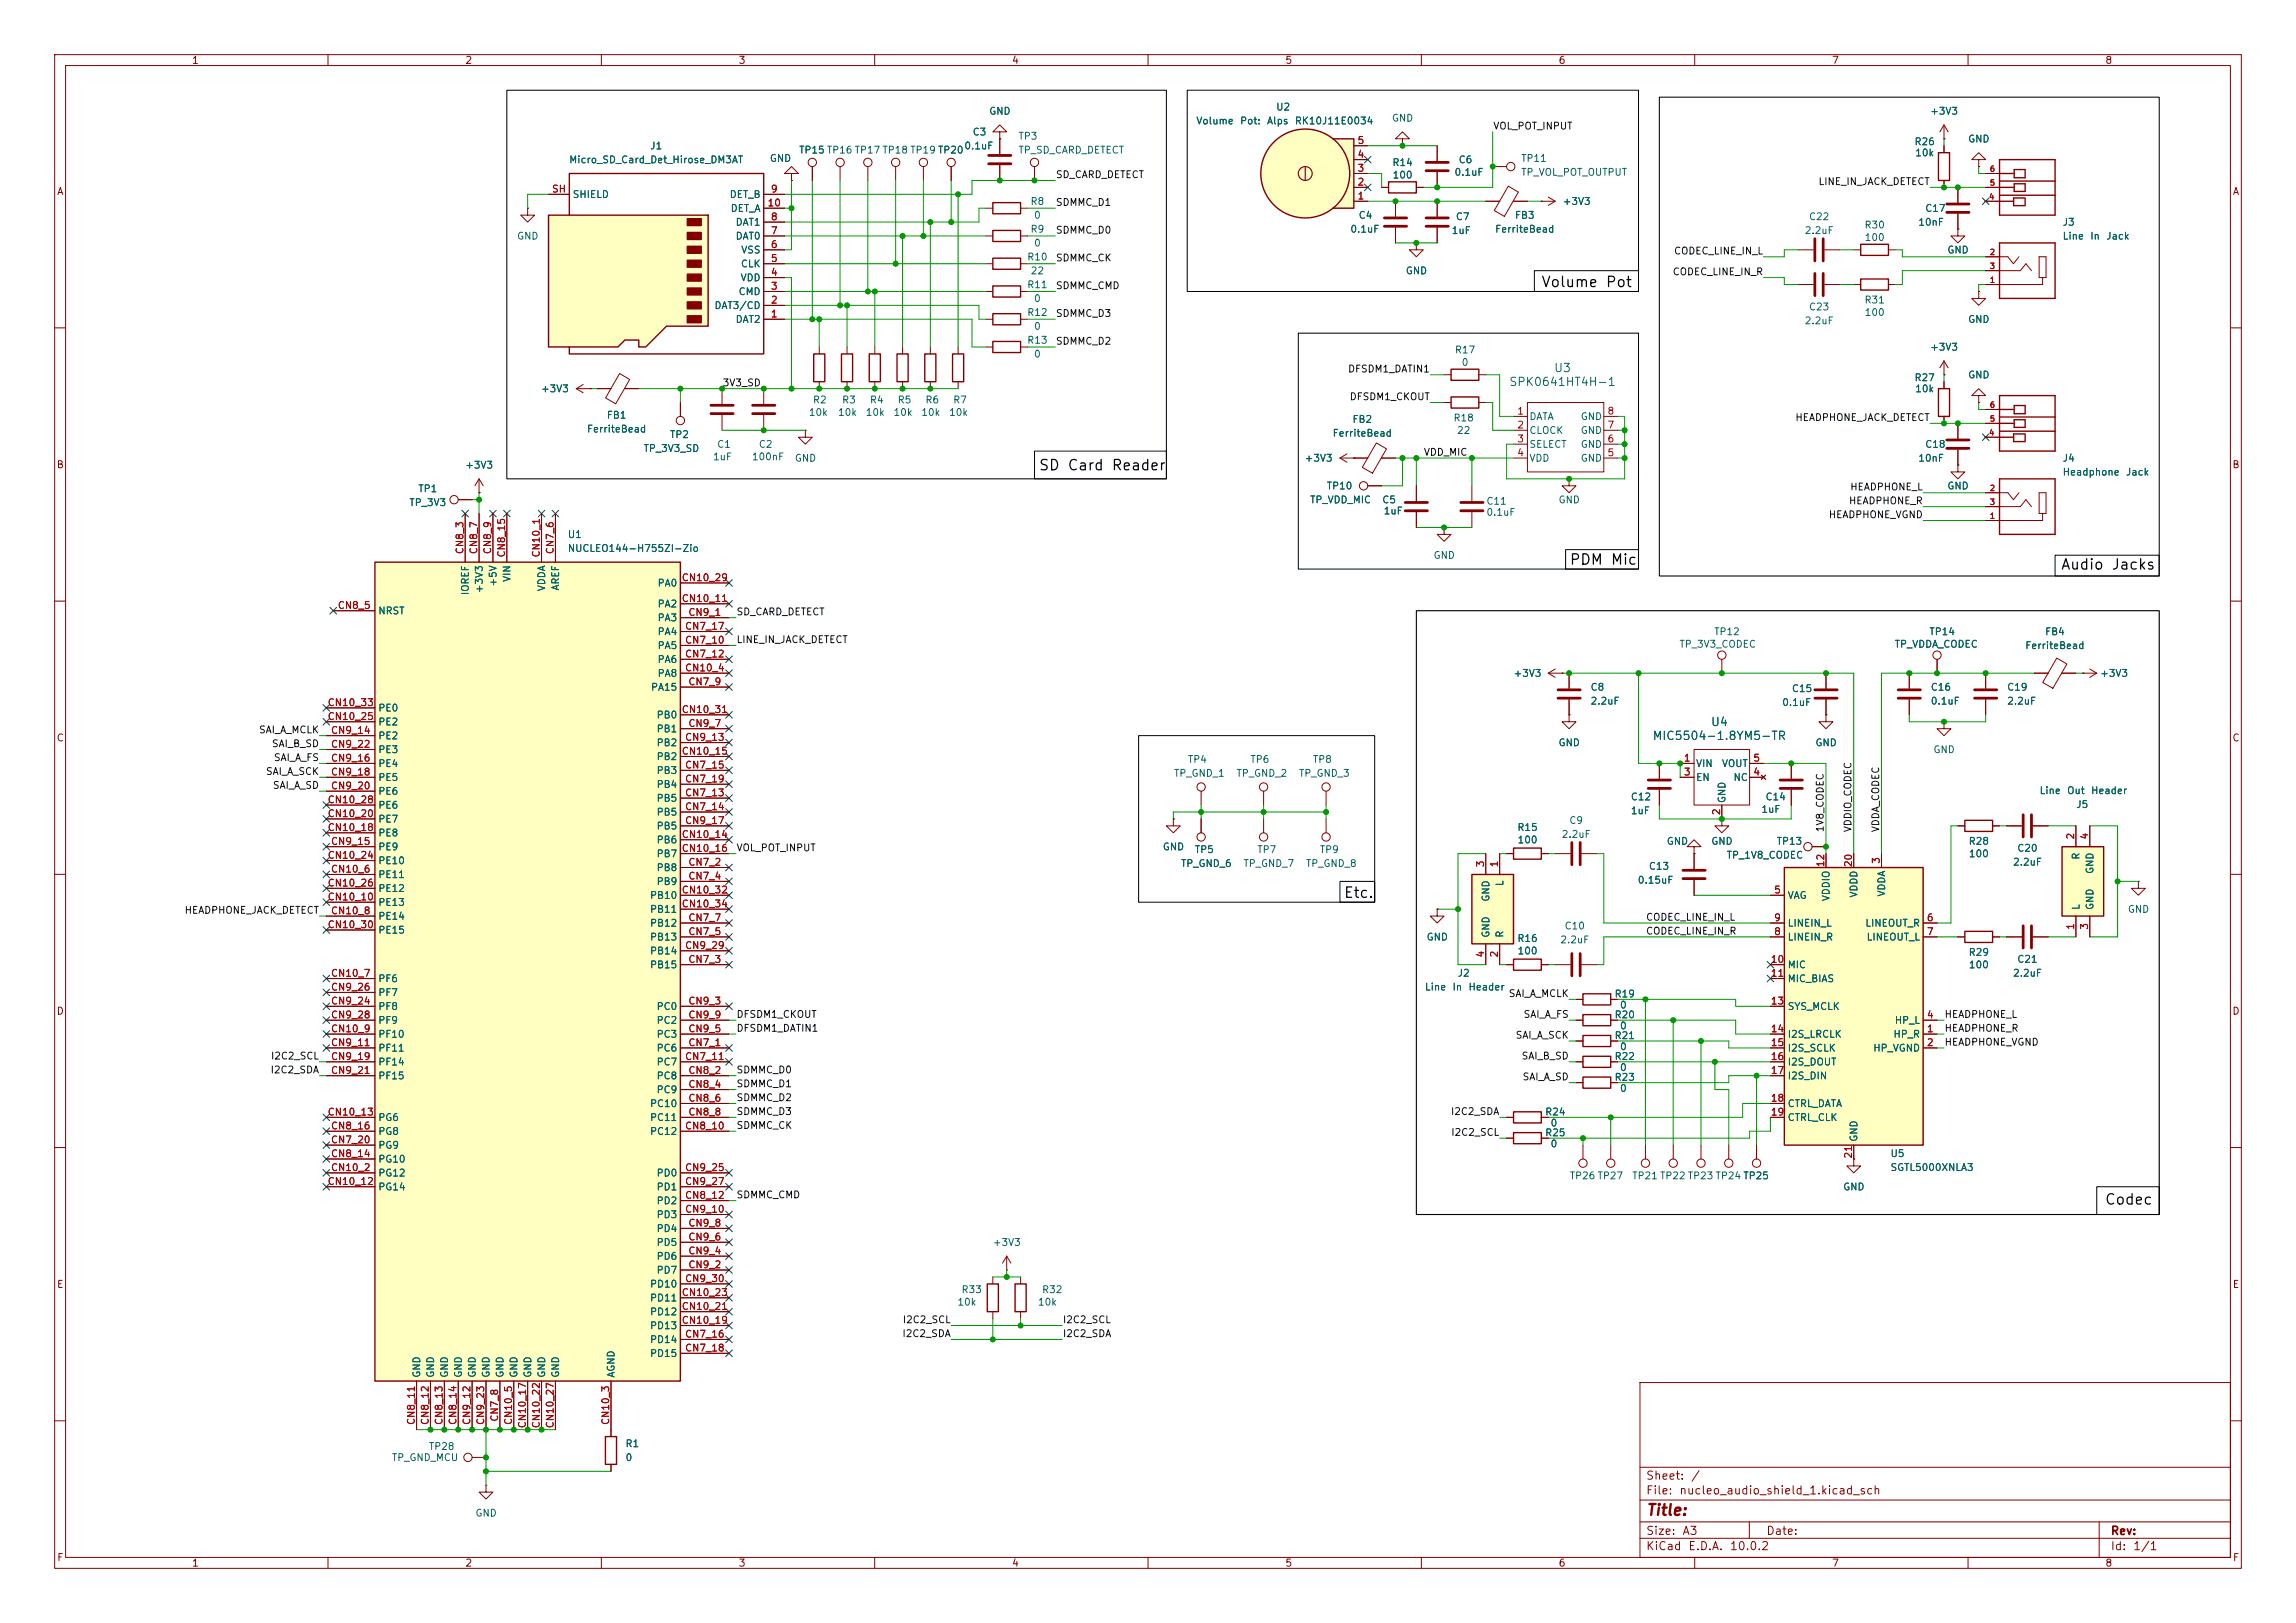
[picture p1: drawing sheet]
<svg xmlns="http://www.w3.org/2000/svg" width="420mm" height="297mm" viewBox="0 0 420 297" stroke-linecap="round" stroke-linejoin="round" font-family="sans-serif">
<defs><g id="words">
<text font-size="2" fill="#840000" x="301" y="277.8">Title:</text>
<g font-size="1.9">
<text x="281.8" y="53">Volume Pot</text>
<text x="189.9" y="86.6">SD Card Reader</text>
<text x="287" y="103.8">PDM Mic</text>
<text x="376.9" y="104.7">Audio Jacks</text>
</g>
<g font-size="1.9" fill="#050505">
<text x="245.7" y="164.8">Etc.</text>
<text x="384.9" y="220.9">Codec</text>
</g>
<g font-size="1.5" fill="#006464">
<text x="275.9" y="71">SPK0641HT4H-1</text>
<text x="284.1" y="68.5">U3</text>
<text x="302.2" y="135.8">MIC5504-1.8YM5-TR</text>
<text x="312.9" y="133.2">U4</text>
</g>
<g font-size="1.5" fill="#840000">
<text x="301" y="273.8">File:</text>
<text x="301" y="271.1">Sheet:</text>
<text x="307.1" y="273.8">nucleo_audio_shield_1.kicad_sch</text>
<text x="309.2" y="271.1">/</text>
<text x="301" y="281.2">Size:</text>
<text x="307.6" y="281.2">A3</text>
<text x="323" y="281.2">Date:</text>
<text x="386" y="281.2">Rev:</text>
<text x="301" y="284">KiCad</text>
<text x="308.7" y="284">E.D.A.</text>
<text x="316.3" y="284">10.0.2</text>
<text x="386" y="284">Id:</text>
<text x="390.1" y="284">1/1</text>
</g>
<g font-size="1.3" fill="#840000">
<text x="35" y="12">1</text>
<text x="85" y="12">2</text>
<text x="135" y="12">3</text>
<text x="185" y="12">4</text>
<text x="235" y="12">5</text>
<text x="285" y="12">6</text>
<text x="335" y="12">7</text>
<text x="385" y="12">8</text>
<text x="10.3" y="36">A</text>
<text x="408.3" y="36">A</text>
<text x="10.3" y="86">B</text>
<text x="408.2" y="86">B</text>
<text x="10.3" y="136">C</text>
<text x="408.2" y="136">C</text>
<text x="10.3" y="186">D</text>
<text x="408.2" y="186">D</text>
<text x="10.3" y="236">E</text>
<text x="408.3" y="236">E</text>
<text x="10.3" y="286">F</text>
<text x="35" y="287">1</text>
<text x="85" y="287">2</text>
<text x="135" y="287">3</text>
<text x="185" y="287">4</text>
<text x="235" y="287">5</text>
<text x="285" y="287">6</text>
<text x="335" y="287">7</text>
<text x="385" y="287">8</text>
<text x="408.3" y="286">F</text>
</g>
<g font-size="1.3" fill="#006464">
<text x="180.8" y="21.3">GND</text>
<text x="218.7" y="23.1">Volume</text>
<text x="226.7" y="23.1">Pot:</text>
<text x="231.6" y="23.1">Alps</text>
<text x="233.3" y="20.5">U2</text>
<text x="236.7" y="23.1">RK10J11E0034</text>
<text x="254.5" y="22.6">GND</text>
<text x="353" y="21.3">+3V3</text>
<text x="118.8" y="27.6">J1</text>
<text x="140.7" y="29.9">GND</text>
<text x="146.1" y="28.4">TP15 TP16 TP17 TP18 TP19 TP20</text>
<text x="146.1" y="28.4">TP15</text>
<text x="171.5" y="28.4">TP20</text>
<text x="176.3" y="27.6">0.1uF</text>
<text x="177.8" y="25.1">C3</text>
<text x="186.2" y="25.9">TP3</text>
<text x="186.2" y="28.4">TP_SD_CARD_DETECT</text>
<text x="278.1" y="29.9">TP11</text>
<text x="350.1" y="26.9">R26</text>
<text x="350.2" y="28.9">10k</text>
<text x="359.9" y="26.4">GND</text>
<text x="104" y="30.2">Micro_SD_Card_Det_Hirose_DM3AT</text>
<text x="254.6" y="30.7">R14</text>
<text x="254.6" y="33">100</text>
<text x="265.9" y="32.5">0.1uF</text>
<text x="266.7" y="30.2">C6</text>
<text x="278.1" y="32.5">TP_VOL_POT_OUTPUT</text>
<text x="104.6" y="36.5">SHIELD</text>
<text x="133.4" y="36.5">DET_B</text>
<text x="133.5" y="39.1">DET_A</text>
<text x="134.5" y="41.6">DAT1</text>
<text x="188.4" y="37.8">R8</text>
<text x="189" y="40.3">0</text>
<text x="248.4" y="40.3">C4</text>
<text x="266.2" y="40.6">C7</text>
<text x="277" y="40.3">FB3</text>
<text x="285.8" y="37.8">+3V3</text>
<text x="330.8" y="40.6">C22</text>
<text x="350.8" y="41.6">10nF</text>
<text x="352.1" y="39.1">C17</text>
<text x="377.2" y="41.6">J3</text>
<text x="94.5" y="44.2">GND</text>
<text x="134.5" y="44.2">DAT0</text>
<text x="135.5" y="46.7">VSS</text>
<text x="187.8" y="48">R10</text>
<text x="188.4" y="42.9">R9</text>
<text x="189" y="45.4">0</text>
<text x="246.9" y="42.9">0.1uF</text>
<text x="265.4" y="43.1">1uF</text>
<text x="273.4" y="42.9">FerriteBead</text>
<text x="330" y="43.1">2.2uF</text>
<text x="341" y="42.1">R30</text>
<text x="341" y="44.4">100</text>
<text x="356.1" y="46.7">GND</text>
<text x="377.2" y="44.2">Line</text>
<text x="382.2" y="44.2">In</text>
<text x="385.2" y="44.2">Jack</text>
<text x="135.4" y="51.8">VDD</text>
<text x="135.4" y="49.2">CLK</text>
<text x="187.8" y="53">R11</text>
<text x="188.4" y="50.5">22</text>
<text x="257" y="50.5">GND</text>
<text x="130.6" y="56.9">DAT3/CD</text>
<text x="134.5" y="59.4">DAT2</text>
<text x="135" y="54.3">CMD</text>
<text x="187.8" y="58.1">R12</text>
<text x="189" y="55.6">0</text>
<text x="330" y="59.6">2.2uF</text>
<text x="330.8" y="57.1">C23</text>
<text x="341" y="55.8">R31</text>
<text x="341" y="58.1">100</text>
<text x="359.9" y="59.4">GND</text>
<text x="187.8" y="63.2">R13</text>
<text x="189" y="60.7">0</text>
<text x="189" y="65.7">0</text>
<text x="266" y="65">R17</text>
<text x="353" y="64.5">+3V3</text>
<text x="267.3" y="67.3">0</text>
<text x="350.1" y="70.1">R27</text>
<text x="359.9" y="69.6">GND</text>
<text x="98.8" y="72.1">+3V3</text>
<text x="110.9" y="76.9">FB1</text>
<text x="147.8" y="76.4">10k</text>
<text x="148.6" y="74.1">R2</text>
<text x="153.2" y="76.4">10k</text>
<text x="153.9" y="74.1">R3</text>
<text x="158.3" y="76.4">10k</text>
<text x="159" y="74.1">R4</text>
<text x="163.3" y="76.4">10k</text>
<text x="164.1" y="74.1">R5</text>
<text x="168.4" y="76.4">10k</text>
<text x="169.2" y="74.1">R6</text>
<text x="173.5" y="76.4">10k</text>
<text x="174.3" y="74.1">R7</text>
<text x="247.3" y="77.7">FB2</text>
<text x="265.8" y="77.4">R18</text>
<text x="279.7" y="77.2">DATA</text>
<text x="289" y="77.2">GND</text>
<text x="350.2" y="72.1">10k</text>
<text x="107.3" y="79.5">FerriteBead</text>
<text x="117.6" y="83">TP_3V3_SD</text>
<text x="122.4" y="80.5">TP2</text>
<text x="131.1" y="82.3">C1</text>
<text x="138.7" y="82.3">C2</text>
<text x="243.7" y="80.2">FerriteBead</text>
<text x="266.4" y="79.7">22</text>
<text x="279.7" y="79.7">CLOCK</text>
<text x="279.7" y="82.3">SELECT</text>
<text x="289" y="82.3">GND</text>
<text x="289" y="79.7">GND</text>
<text x="352.1" y="82.3">C18</text>
<text x="85" y="86.1">+3V3</text>
<text x="130.3" y="84.5">1uF</text>
<text x="137.4" y="84.5">100nF</text>
<text x="145.3" y="84.8">GND</text>
<text x="238.5" y="84.8">+3V3</text>
<text x="242.6" y="89.9">TP10</text>
<text x="279.7" y="84.8">VDD</text>
<text x="289" y="84.8">GND</text>
<text x="350.8" y="84.8">10nF</text>
<text x="356.1" y="89.9">GND</text>
<text x="377.2" y="84.8">J4</text>
<text x="377.2" y="87.3">Headphone</text>
<text x="388.8" y="87.3">Jack</text>
<text x="74.8" y="92.9">TP_3V3</text>
<text x="76.4" y="90.4">TP1</text>
<text x="239.5" y="92.4">TP_VDD_MIC</text>
<text x="252.7" y="92.4">C5</text>
<text x="253" y="94.4">1uF</text>
<text x="271.8" y="92.7">C11</text>
<text x="271.8" y="94.7">0.1uF</text>
<text x="285" y="92.4">GND</text>
<text x="103.8" y="101.3">NUCLEO144-H755ZI-Zio</text>
<text x="103.8" y="98.8">U1</text>
<text x="91.1" y="107.5" transform="rotate(-90 91.1 107.5)">+5V</text>
<text x="93.7" y="106.6" transform="rotate(-90 93.7 106.6)">VIN</text>
<text x="120.2" y="107.7">PA0</text>
<text x="262.1" y="102.6">GND</text>
<text x="69.1" y="112.7">NRST</text>
<text x="86.1" y="109" transform="rotate(-90 86.1 109)">IOREF</text>
<text x="88.6" y="108.7" transform="rotate(-90 88.6 108.7)">+3V3</text>
<text x="100" y="108.3" transform="rotate(-90 100 108.3)">VDDA</text>
<text x="102.6" y="108.2" transform="rotate(-90 102.6 108.2)">AREF</text>
<text x="120.2" y="111.5">PA2</text>
<text x="120.2" y="119.1">PA5</text>
<text x="120.2" y="116.5">PA4</text>
<text x="120.2" y="114">PA3</text>
<text x="307.1" y="118.8">TP_3V3_CODEC</text>
<text x="313.4" y="116.5">TP12</text>
<text x="346.5" y="118.8">TP_VDDA_CODEC</text>
<text x="352.8" y="116.5">TP14</text>
<text x="370.4" y="119.1">FerriteBead</text>
<text x="374" y="116.5">FB4</text>
<text x="120.2" y="121.6">PA6</text>
<text x="120.2" y="124.2">PA8</text>
<text x="276.8" y="124.2">+3V3</text>
<text x="384.1" y="124.2">+3V3</text>
<text x="69.1" y="130.5">PE0</text>
<text x="119" y="126.7">PA15</text>
<text x="120" y="131.8">PB0</text>
<text x="290.8" y="126.7">C8</text>
<text x="290.8" y="129.2">2.2uF</text>
<text x="325.9" y="129.5">0.1uF</text>
<text x="327.7" y="127">C15</text>
<text x="353.1" y="126.7">C16</text>
<text x="353.1" y="129.2">0.1uF</text>
<text x="367" y="126.7">C19</text>
<text x="367" y="129.2">2.2uF</text>
<text x="69.1" y="135.6">PE2</text>
<text x="69.1" y="133.1">PE2</text>
<text x="120" y="134.3">PB1</text>
<text x="120" y="136.9">PB2</text>
<text x="285" y="136.9">GND</text>
<text x="332" y="136.9">GND</text>
<text x="69.1" y="140.7">PE4</text>
<text x="69.1" y="143.2">PE5</text>
<text x="69.1" y="138.1">PE3</text>
<text x="120" y="141.9">PB3</text>
<text x="120" y="139.4">PB2</text>
<text x="214.6" y="142.4">TP_GND_1</text>
<text x="217.2" y="139.9">TP4</text>
<text x="226.1" y="142.4">TP_GND_2</text>
<text x="228.6" y="139.9">TP6</text>
<text x="237.5" y="142.4">TP_GND_3</text>
<text x="240" y="139.9">TP8</text>
<text x="310.1" y="140.7">VIN</text>
<text x="310.1" y="143.2">EN</text>
<text x="314.9" y="140.7">VOUT</text>
<text x="317" y="143.2">NC</text>
<text x="353.6" y="138.1">GND</text>
<text x="69.1" y="145.8">PE6</text>
<text x="69.1" y="148.3">PE6</text>
<text x="120" y="147">PB5</text>
<text x="120" y="149.6">PB5</text>
<text x="120" y="144.5">PB4</text>
<text x="298.2" y="149.3">1uF</text>
<text x="298.2" y="146.8">C12</text>
<text x="315.9" y="147.1" transform="rotate(-90 315.9 147.1)">GND</text>
<text x="322.1" y="149.1">1uF</text>
<text x="322.8" y="146.8">C14</text>
<text x="373" y="145.6">Line</text>
<text x="378" y="145.6">Out</text>
<text x="379.7" y="148.2">J5</text>
<text x="382.4" y="145.6">Header</text>
<text x="69.1" y="155.9">PE9</text>
<text x="69.1" y="153.4">PE8</text>
<text x="69.1" y="150.8">PE7</text>
<text x="120" y="152.1">PB5</text>
<text x="120" y="154.6">PB6</text>
<text x="212.6" y="155.9">GND</text>
<text x="277.5" y="152.4">R15</text>
<text x="277.5" y="154.6">100</text>
<text x="285.6" y="153.6">2.2uF</text>
<text x="286.9" y="151.1">C9</text>
<text x="304.8" y="154.9">GND</text>
<text x="312.9" y="154.9">GND</text>
<text x="324.9" y="154.9">TP13</text>
<text x="360" y="154.9">R28</text>
<text x="69.1" y="161">PE11</text>
<text x="69.1" y="158.5">PE10</text>
<text x="120" y="159.7">PB8</text>
<text x="120" y="157.2">PB7</text>
<text x="215.9" y="159">TP_GND_6</text>
<text x="218.4" y="156.4">TP5</text>
<text x="227.3" y="159">TP_GND_7</text>
<text x="229.9" y="156.4">TP7</text>
<text x="238.8" y="159">TP_GND_8</text>
<text x="241.3" y="156.4">TP9</text>
<text x="301.5" y="159.5">C13</text>
<text x="315.7" y="157.4">TP_1V8_CODEC</text>
<text x="360" y="157.2">100</text>
<text x="368.1" y="158.7">2.2uF</text>
<text x="368.9" y="156.2">C20</text>
<text x="380.7" y="157.4" transform="rotate(-90 380.7 157.4)">R</text>
<text x="383.2" y="160" transform="rotate(-90 383.2 160)">GND</text>
<text x="69.1" y="166.1">PE13</text>
<text x="69.1" y="163.5">PE12</text>
<text x="118.8" y="164.8">PB10</text>
<text x="118.8" y="167.3">PB11</text>
<text x="120" y="162.3">PB9</text>
<text x="272.8" y="165.1" transform="rotate(-90 272.8 165.1)">GND</text>
<text x="275.3" y="162.3" transform="rotate(-90 275.3 162.3)">L</text>
<text x="299.5" y="162">0.15uF</text>
<text x="326.9" y="164.8">VAG</text>
<text x="335" y="165" transform="rotate(-90 335 165)">VDDIO</text>
<text x="340.1" y="164.4" transform="rotate(-90 340.1 164.4)">VDDD</text>
<text x="345.1" y="164.2" transform="rotate(-90 345.1 164.2)">VDDA</text>
<text x="380.7" y="166.6" transform="rotate(-90 380.7 166.6)">L</text>
<text x="383.2" y="166.6" transform="rotate(-90 383.2 166.6)">GND</text>
<text x="389.1" y="167.3">GND</text>
<text x="69.1" y="168.6">PE14</text>
<text x="69.1" y="171.2">PE15</text>
<text x="118.8" y="172.4">PB13</text>
<text x="118.8" y="169.9">PB12</text>
<text x="260.9" y="172.4">GND</text>
<text x="272.8" y="171.7" transform="rotate(-90 272.8 171.7)">GND</text>
<text x="275.3" y="171.7" transform="rotate(-90 275.3 171.7)">R</text>
<text x="277.5" y="172.7">R16</text>
<text x="285.3" y="172.9">2.2uF</text>
<text x="286.1" y="170.4">C10</text>
<text x="326.9" y="172.4">LINEIN_R</text>
<text x="326.9" y="169.9">LINEIN_L</text>
<text x="341.1" y="169.9">LINEOUT_R</text>
<text x="341.3" y="172.4">LINEOUT_L</text>
<text x="118.8" y="177.5">PB15</text>
<text x="118.8" y="175">PB14</text>
<text x="266.5" y="179">J2</text>
<text x="277.5" y="175">100</text>
<text x="326.9" y="177.5">MIC</text>
<text x="360" y="175.2">R29</text>
<text x="360" y="177.5">100</text>
<text x="368.1" y="179">2.2uF</text>
<text x="368.9" y="176.5">C21</text>
<text x="69.1" y="185.1">PF8</text>
<text x="69.1" y="182.6">PF7</text>
<text x="69.1" y="180">PF6</text>
<text x="120" y="185.1">PC0</text>
<text x="260.5" y="181.6">Line</text>
<text x="265.6" y="181.6">In</text>
<text x="268.5" y="181.6">Header</text>
<text x="295.2" y="182.8">R19</text>
<text x="296.2" y="184.9">0</text>
<text x="326.9" y="180">MIC_BIAS</text>
<text x="326.9" y="185.1">SYS_MCLK</text>
<text x="69.1" y="187.7">PF9</text>
<text x="69.1" y="190.2">PF10</text>
<text x="120" y="190.2">PC3</text>
<text x="120" y="187.7">PC2</text>
<text x="295.2" y="186.6">R20</text>
<text x="295.2" y="190.5">R21</text>
<text x="296.2" y="188.7">0</text>
<text x="326.9" y="190.2">I2S_LRCLK</text>
<text x="346.2" y="190.2">HP_R</text>
<text x="346.5" y="187.7">HP_L</text>
<text x="69.1" y="192.7">PF11</text>
<text x="69.1" y="195.3">PF14</text>
<text x="69.1" y="197.8">PF15</text>
<text x="120" y="192.7">PC6</text>
<text x="120" y="195.3">PC7</text>
<text x="120" y="197.8">PC8</text>
<text x="295.2" y="194.3">R22</text>
<text x="296.2" y="196.3">0</text>
<text x="296.2" y="192.5">0</text>
<text x="326.9" y="192.7">I2S_SCLK</text>
<text x="326.9" y="195.3">I2S_DOUT</text>
<text x="326.9" y="197.8">I2S_DIN</text>
<text x="342.6" y="192.7">HP_VGND</text>
<text x="118.8" y="202.9">PC10</text>
<text x="120" y="200.4">PC9</text>
<text x="295.2" y="198.1">R23</text>
<text x="296.2" y="200.1">0</text>
<text x="326.9" y="202.9">CTRL_DATA</text>
<text x="69.1" y="208">PG8</text>
<text x="69.1" y="205.4">PG6</text>
<text x="118.8" y="205.4">PC11</text>
<text x="118.8" y="208">PC12</text>
<text x="282.5" y="204.4">R24</text>
<text x="282.5" y="208.2">R25</text>
<text x="283.5" y="206.5">0</text>
<text x="326.9" y="205.4">CTRL_CLK</text>
<text x="340.1" y="209" transform="rotate(-90 340.1 209)">GND</text>
<text x="69.1" y="210.5">PG9</text>
<text x="69.1" y="213.1">PG10</text>
<text x="69.1" y="215.6">PG12</text>
<text x="120" y="215.6">PD0</text>
<text x="283.5" y="210.3">0</text>
<text x="345.7" y="212">U5</text>
<text x="345.7" y="214.6">SGTL5000XNLA3</text>
<text x="69.1" y="218.1">PG14</text>
<text x="120" y="220.7">PD2</text>
<text x="120" y="218.1">PD1</text>
<text x="287" y="216.1">TP26 TP27</text>
<text x="298.5" y="216.1">TP21 TP22 TP23 TP24 TP25</text>
<text x="318.8" y="216.1">TP25</text>
<text x="337.1" y="218.1">GND</text>
<text x="120" y="225.8">PD4</text>
<text x="120" y="223.2">PD3</text>
<text x="120" y="233.4">PD7</text>
<text x="120" y="230.8">PD6</text>
<text x="120" y="228.3">PD5</text>
<text x="181.5" y="228.3">+3V3</text>
<text x="118.8" y="235.9">PD10</text>
<text x="118.8" y="238.5">PD11</text>
<text x="175" y="239.2">10k</text>
<text x="175.8" y="236.9">R33</text>
<text x="189.7" y="239.2">10k</text>
<text x="190.5" y="236.9">R32</text>
<text x="118.8" y="243.5">PD13</text>
<text x="118.8" y="241">PD12</text>
<text x="118.8" y="246.1">PD14</text>
<text x="118.8" y="248.6">PD15</text>
<text x="77.2" y="252.2" transform="rotate(-90 77.2 252.2)">GND</text>
<text x="79.7" y="252.2" transform="rotate(-90 79.7 252.2)">GND</text>
<text x="82.3" y="252.2" transform="rotate(-90 82.3 252.2)">GND</text>
<text x="84.8" y="252.2" transform="rotate(-90 84.8 252.2)">GND</text>
<text x="87.3" y="252.2" transform="rotate(-90 87.3 252.2)">GND</text>
<text x="89.9" y="252.2" transform="rotate(-90 89.9 252.2)">GND</text>
<text x="92.4" y="252.2" transform="rotate(-90 92.4 252.2)">GND</text>
<text x="95" y="252.2" transform="rotate(-90 95 252.2)">GND</text>
<text x="97.5" y="252.2" transform="rotate(-90 97.5 252.2)">GND</text>
<text x="100" y="252.2" transform="rotate(-90 100 252.2)">GND</text>
<text x="102.6" y="252.2" transform="rotate(-90 102.6 252.2)">GND</text>
<text x="112.7" y="252.2" transform="rotate(-90 112.7 252.2)">AGND</text>
<text x="71.6" y="267.7">TP_GND_MCU</text>
<text x="78.3" y="265.6">TP28</text>
<text x="114.3" y="265.1">R1</text>
<text x="114.3" y="267.7">0</text>
<text x="86.9" y="277.8">GND</text>
</g>
<g font-size="1.3" fill="#a90000">
<text x="248.2" y="29.2">4</text>
<text x="248.2" y="26.6">5</text>
<text x="100.9" y="35.5">SH</text>
<text x="140.9" y="35.5">9</text>
<text x="248.2" y="34.3">2</text>
<text x="248.2" y="31.7">3</text>
<text x="140.3" y="38.1">10</text>
<text x="140.9" y="40.6">8</text>
<text x="248.2" y="36.8">1</text>
<text x="140.9" y="45.7">6</text>
<text x="140.9" y="43.2">7</text>
<text x="140.9" y="53.3">3</text>
<text x="140.9" y="50.8">4</text>
<text x="140.9" y="48.2">5</text>
<text x="140.9" y="58.4">1</text>
<text x="140.9" y="55.9">2</text>
<text x="277.4" y="76.2">1</text>
<text x="293.9" y="76.2">8</text>
<text x="277.4" y="78.7">2</text>
<text x="277.4" y="81.3">3</text>
<text x="277.4" y="83.8">4</text>
<text x="293.9" y="83.8">5</text>
<text x="293.9" y="81.3">6</text>
<text x="293.9" y="78.7">7</text>
<text x="85.1" y="101.5" transform="rotate(-90 85.1 101.5)">CN8_3</text>
<text x="87.6" y="101.5" transform="rotate(-90 87.6 101.5)">CN8_7</text>
<text x="90.1" y="101.5" transform="rotate(-90 90.1 101.5)">CN8_9</text>
<text x="101.6" y="101.5" transform="rotate(-90 101.6 101.5)">CN7_6</text>
<text x="92.7" y="102.1" transform="rotate(-90 92.7 102.1)">CN8_15</text>
<text x="99" y="102.1" transform="rotate(-90 99 102.1)">CN10_1</text>
<text x="124.6" y="106.7">CN10_29</text>
<text x="61.7" y="111.7">CN8_5</text>
<text x="124.6" y="110.5">CN10_11</text>
<text x="125.8" y="113">CN9_1</text>
<text x="125.2" y="118.1">CN7_10</text>
<text x="125.2" y="115.5">CN7_17</text>
<text x="125.2" y="120.6">CN7_12</text>
<text x="125.2" y="123.2">CN10_4</text>
<text x="125.8" y="125.7">CN7_9</text>
<text x="59.8" y="129.5">CN10_33</text>
<text x="124.6" y="130.8">CN10_31</text>
<text x="59.8" y="132.1">CN10_25</text>
<text x="60.4" y="134.6">CN9_14</text>
<text x="60.4" y="137.1">CN9_22</text>
<text x="125.2" y="135.9">CN9_13</text>
<text x="125.8" y="133.3">CN9_7</text>
<text x="60.4" y="139.7">CN9_16</text>
<text x="60.4" y="142.2">CN9_18</text>
<text x="124.6" y="138.4">CN10_15</text>
<text x="125.2" y="140.9">CN7_15</text>
<text x="125.2" y="143.5">CN7_19</text>
<text x="307.9" y="139.7">1</text>
<text x="307.9" y="142.2">3</text>
<text x="320.6" y="142.2">4</text>
<text x="320.6" y="139.7">5</text>
<text x="59.8" y="149.8">CN10_20</text>
<text x="59.8" y="147.3">CN10_28</text>
<text x="60.4" y="144.8">CN9_20</text>
<text x="125.2" y="146">CN7_13</text>
<text x="125.2" y="148.6">CN7_14</text>
<text x="314.9" y="149.3" transform="rotate(-90 314.9 149.3)">2</text>
<text x="59.8" y="152.4">CN10_18</text>
<text x="60.4" y="154.9">CN9_15</text>
<text x="124.6" y="153.6">CN10_14</text>
<text x="125.2" y="151.1">CN9_17</text>
<text x="379.7" y="153.7" transform="rotate(-90 379.7 153.7)">2</text>
<text x="382.2" y="153.7" transform="rotate(-90 382.2 153.7)">4</text>
<text x="59.8" y="157.5">CN10_24</text>
<text x="60.4" y="160">CN10_6</text>
<text x="124.6" y="156.2">CN10_16</text>
<text x="125.8" y="158.7">CN7_2</text>
<text x="125.8" y="161.3">CN7_4</text>
<text x="271.8" y="158.8" transform="rotate(-90 271.8 158.8)">3</text>
<text x="274.3" y="158.8" transform="rotate(-90 274.3 158.8)">1</text>
<text x="334" y="158.8" transform="rotate(-90 334 158.8)">12</text>
<text x="339.1" y="158.8" transform="rotate(-90 339.1 158.8)">20</text>
<text x="344.1" y="158.2" transform="rotate(-90 344.1 158.2)">3</text>
<text x="59.8" y="165.1">CN10_10</text>
<text x="59.8" y="162.5">CN10_26</text>
<text x="60.4" y="167.6">CN10_8</text>
<text x="124.6" y="163.8">CN10_32</text>
<text x="124.6" y="166.3">CN10_34</text>
<text x="324.4" y="163.8">5</text>
<text x="59.8" y="170.2">CN10_30</text>
<text x="125.2" y="174">CN9_29</text>
<text x="125.8" y="171.4">CN7_5</text>
<text x="125.8" y="168.9">CN7_7</text>
<text x="324.4" y="171.4">8</text>
<text x="324.4" y="168.9">9</text>
<text x="352.4" y="168.9">6</text>
<text x="352.4" y="171.4">7</text>
<text x="379.7" y="170.3" transform="rotate(-90 379.7 170.3)">1</text>
<text x="382.2" y="170.3" transform="rotate(-90 382.2 170.3)">3</text>
<text x="60.4" y="179">CN10_7</text>
<text x="125.8" y="176.5">CN7_3</text>
<text x="271.8" y="175.3" transform="rotate(-90 271.8 175.3)">4</text>
<text x="274.3" y="175.3" transform="rotate(-90 274.3 175.3)">2</text>
<text x="323.8" y="176.5">10</text>
<text x="323.8" y="179">11</text>
<text x="60.4" y="184.1">CN9_24</text>
<text x="60.4" y="181.6">CN9_26</text>
<text x="125.8" y="184.1">CN9_3</text>
<text x="323.8" y="184.1">13</text>
<text x="60.4" y="191.7">CN9_11</text>
<text x="60.4" y="186.7">CN9_28</text>
<text x="60.4" y="189.2">CN10_9</text>
<text x="125.8" y="191.7">CN7_1</text>
<text x="125.8" y="189.2">CN9_5</text>
<text x="125.8" y="186.7">CN9_9</text>
<text x="323.8" y="189.2">14</text>
<text x="323.8" y="191.7">15</text>
<text x="352.4" y="189.2">1</text>
<text x="352.4" y="191.7">2</text>
<text x="352.4" y="186.7">4</text>
<text x="60.4" y="194.3">CN9_19</text>
<text x="60.4" y="196.8">CN9_21</text>
<text x="125.2" y="194.3">CN7_11</text>
<text x="125.8" y="196.8">CN8_2</text>
<text x="323.8" y="194.3">16</text>
<text x="323.8" y="196.8">17</text>
<text x="125.8" y="199.4">CN8_4</text>
<text x="125.8" y="201.9">CN8_6</text>
<text x="323.8" y="201.9">18</text>
<text x="59.8" y="204.4">CN10_13</text>
<text x="60.4" y="209.5">CN7_20</text>
<text x="60.4" y="207">CN8_16</text>
<text x="125.2" y="207">CN8_10</text>
<text x="125.8" y="204.4">CN8_8</text>
<text x="323.8" y="204.4">19</text>
<text x="60.4" y="212.1">CN8_14</text>
<text x="60.4" y="214.6">CN10_2</text>
<text x="125.2" y="214.6">CN9_25</text>
<text x="339.1" y="212.1" transform="rotate(-90 339.1 212.1)">21</text>
<text x="59.8" y="217.1">CN10_12</text>
<text x="125.2" y="219.7">CN8_12</text>
<text x="125.2" y="217.1">CN9_27</text>
<text x="125.2" y="222.2">CN9_10</text>
<text x="125.8" y="227.3">CN9_6</text>
<text x="125.8" y="224.8">CN9_8</text>
<text x="125.8" y="232.4">CN9_2</text>
<text x="125.8" y="229.8">CN9_4</text>
<text x="124.6" y="237.5">CN10_23</text>
<text x="125.2" y="234.9">CN9_30</text>
<text x="124.6" y="242.5">CN10_19</text>
<text x="124.6" y="240">CN10_21</text>
<text x="125.2" y="245.1">CN7_16</text>
<text x="125.2" y="247.6">CN7_18</text>
<text x="76.2" y="260.9" transform="rotate(-90 76.2 260.9)">CN8_11</text>
<text x="78.7" y="260.9" transform="rotate(-90 78.7 260.9)">CN8_12</text>
<text x="81.3" y="260.9" transform="rotate(-90 81.3 260.9)">CN8_13</text>
<text x="83.8" y="260.9" transform="rotate(-90 83.8 260.9)">CN8_14</text>
<text x="86.3" y="260.9" transform="rotate(-90 86.3 260.9)">CN9_12</text>
<text x="88.9" y="260.9" transform="rotate(-90 88.9 260.9)">CN9_23</text>
<text x="91.4" y="260.3" transform="rotate(-90 91.4 260.3)">CN7_8</text>
<text x="94" y="260.9" transform="rotate(-90 94 260.9)">CN10_5</text>
<text x="96.5" y="261.5" transform="rotate(-90 96.5 261.5)">CN10_17</text>
<text x="99" y="261.5" transform="rotate(-90 99 261.5)">CN10_22</text>
<text x="101.6" y="261.5" transform="rotate(-90 101.6 261.5)">CN10_27</text>
<text x="111.7" y="260.9" transform="rotate(-90 111.7 260.9)">CN10_3</text>
</g>
<g font-size="1.3" fill="#0f0f0f">
<text x="273" y="24">VOL_POT_INPUT</text>
<text x="193" y="32.9">SD_CARD_DETECT</text>
<text x="332.5" y="34.2">LINE_IN_JACK_DETECT</text>
<text x="193" y="38">SDMMC_D1</text>
<text x="193" y="43.1">SDMMC_D0</text>
<text x="306.1" y="46.9">CODEC_LINE_IN_L</text>
<text x="193" y="53.2">SDMMC_CMD</text>
<text x="193" y="48.1">SDMMC_CK</text>
<text x="305.9" y="50.7">CODEC_LINE_IN_R</text>
<text x="193" y="58.3">SDMMC_D3</text>
<text x="193" y="63.4">SDMMC_D2</text>
<text x="132.1" y="71">3V3_SD</text>
<text x="246.5" y="68.5">DFSDM1_DATIN1</text>
<text x="246.8" y="73.5">DFSDM1_CKOUT</text>
<text x="328.3" y="77.3">HEADPHONE_JACK_DETECT</text>
<text x="260.3" y="83.7">VDD_MIC</text>
<text x="334.4" y="95.1">HEADPHONE_VGND</text>
<text x="338.1" y="92.6">HEADPHONE_R</text>
<text x="338.3" y="90">HEADPHONE_L</text>
<text x="134.6" y="112.9">SD_CARD_DETECT</text>
<text x="134.6" y="118">LINE_IN_JACK_DETECT</text>
<text x="47.3" y="134.5">SAI_A_MCLK</text>
<text x="49.6" y="137">SAI_B_SD</text>
<text x="48.5" y="142.1">SAI_A_SCK</text>
<text x="50" y="139.6">SAI_A_FS</text>
<text x="49.8" y="144.7">SAI_A_SD</text>
<text x="333.9" y="152.4" transform="rotate(-90 333.9 152.4)">1V8_CODEC</text>
<text x="339" y="152.4" transform="rotate(-90 339 152.4)">VDDIO_CODEC</text>
<text x="344" y="152.4" transform="rotate(-90 344 152.4)">VDDA_CODEC</text>
<text x="134.6" y="156.1">VOL_POT_INPUT</text>
<text x="33.7" y="167.5">HEADPHONE_JACK_DETECT</text>
<text x="301" y="168.8">CODEC_LINE_IN_L</text>
<text x="301" y="171.3">CODEC_LINE_IN_R</text>
<text x="275.9" y="182.8">SAI_A_MCLK</text>
<text x="134.6" y="189.1">DFSDM1_DATIN1</text>
<text x="134.6" y="186.6">DFSDM1_CKOUT</text>
<text x="277.1" y="190.4">SAI_A_SCK</text>
<text x="278.6" y="186.6">SAI_A_FS</text>
<text x="355.6" y="191.6">HEADPHONE_VGND</text>
<text x="355.6" y="186.6">HEADPHONE_L</text>
<text x="355.6" y="189.1">HEADPHONE_R</text>
<text x="49.4" y="196.7">I2C2_SDA</text>
<text x="49.4" y="194.2">I2C2_SCL</text>
<text x="134.6" y="196.7">SDMMC_D0</text>
<text x="278.2" y="194.2">SAI_B_SD</text>
<text x="278.4" y="198">SAI_A_SD</text>
<text x="134.6" y="201.8">SDMMC_D2</text>
<text x="134.6" y="199.3">SDMMC_D1</text>
<text x="134.6" y="204.3">SDMMC_D3</text>
<text x="134.6" y="206.9">SDMMC_CK</text>
<text x="265.3" y="204.3">I2C2_SDA</text>
<text x="265.3" y="208.2">I2C2_SCL</text>
<text x="134.6" y="219.6">SDMMC_CMD</text>
<text x="165" y="245">I2C2_SDA</text>
<text x="165" y="242.4">I2C2_SCL</text>
<text x="194.3" y="245">I2C2_SDA</text>
<text x="194.3" y="242.4">I2C2_SCL</text>
</g>
<g font-size="1" fill="#a90000">
<text x="363.9" y="34.2">5</text>
<text x="363.9" y="31.7">6</text>
<text x="363.7" y="36.8">4</text>
<text x="363.9" y="46.9">2</text>
<text x="363.9" y="52">1</text>
<text x="363.9" y="49.5">3</text>
<text x="363.9" y="77.4">5</text>
<text x="363.9" y="74.9">6</text>
<text x="363.7" y="79.9">4</text>
<text x="363.9" y="95.2">1</text>
<text x="363.9" y="90.1">2</text>
<text x="363.9" y="92.6">3</text>
</g>
</g></defs>
<g fill="none" stroke="#840000" stroke-width=".18">
<path d="M10 10h400v277h-400zM12 12h396v273h-396zM60 10v2M110 10v2M160 10v2M210 10v2M260 10v2M310 10v2M360 10v2M10 60h2M408 60h2M10 110h2"/>
<path d="M408 110h2M10 160h2M408 160h2M262.9 166.4v1.2h1.3l-1.3 1.3-1.3-1.3h1.3M262.9 166.4h.1M10 210h2M408 210h2M300 253h108v32h-108zM10 260h2M300 278.5h108M300 274.5h108M300 268.5h108"/>
<path d="M320 278.5v3M384 278.5v6.5M408 260h2M60 285v2M110 285v2M160 285v2M210 285v2M260 285v2M300 281.5h108M310 285v2M360 285v2"/>
</g>
<path d="M100.3 39.4h29.2v20.3h-7.6l-3.8 3.8h-1.3v-1.3h-2.5l-1.3 1.3h-12.7z" fill="#ffffc2"/>
<path d="M100.3 39.4h29.2v20.3h-7.6l-3.8 3.8h-1.3v-1.3h-2.5l-1.3 1.3h-12.7zM104.1 39.4v-7.6h35.6v33h-35.6v-1.3M265.4 67.6h5.1v2h-5.1zM276.9 203.5h5v2h-5zM185.7 234.9h2v5.1h-2z" fill="none" stroke="#840000" stroke-width=".25"/>
<g fill="#840000" stroke="#840000" stroke-width=".25">
<path d="M125.7 57.8h2.6v1.3h-2.6z"/>
<path d="M125.7 55.2h2.6v1.3h-2.6z"/>
<path d="M125.7 52.7h2.6v1.3h-2.6z"/>
<path d="M125.7 50.2h2.6v1.2h-2.6z"/>
<path d="M125.7 47.6h2.6v1.3h-2.6z"/>
<path d="M125.7 45.1h2.6v1.3h-2.6z"/>
<path d="M125.7 42.5h2.6v1.3h-2.6z"/>
<path d="M125.7 40h2.6v1.3h-2.6z"/>
</g>
<g fill="none" stroke="#840000" stroke-width=".18">
<path d="M96.5 38.1v1.3h1.3l-1.3 1.2-1.3-1.2h1.3M96.5 38.1h.1M100.3 35.6h3.8M139.7 35.6h3.8M139.7 38.1h3.8M148.6 30.5v2.5M174 30.5v2.5M182.9 25.4v2.8M182.9 30.2v2.8M262.9 36.8v2.8M273 30.5h2.6M139.7 58.4h3.8"/>
<path d="M139.7 55.9h3.8M139.7 53.3h3.8M139.7 50.8h3.8M139.7 48.3h3.8M139.7 45.7h3.8M139.7 43.2h3.8M139.7 40.6h3.8M262.9 41.7v2.8M109.2 71.1h2.6M113.3 68.4l1.9 1-2.6 4.5-1.8-1.1zM114.2 71.1h2.6M264.2 68.6h1.2"/>
<path d="M270.5 68.6h1.3M358.1 77.5v2.8M83.8 91.4h2.6M245.1 83.8l1.3 .8M245.1 83.8h2.5M246.4 83.1l-1.3 .7M247.6 83.8h.1M264.2 96.5v1.3h1.2l-1.2 1.3-1.3-1.3h1.3M264.2 96.5h.1M269.2 88.9v2.8M269.2 93.7v2.8M287 87.6v1.3h1.3l-1.3 1.3-1.3-1.3h1.3"/>
<path d="M287 87.6h.1M358.1 85.1v1.3h1.3l-1.3 1.2-1.2-1.2h1.2M358.1 85.1h.1M358.1 82.3v2.8M283.2 123.2h2.5M283.2 123.2l1.3 .8M284.5 122.4l-1.3 .8M285.7 123.2h.1M287 130.8v1.3h1.3l-1.3 1.3-1.3-1.3h1.3M287 130.8h.1M287 123.2v2.8M287 128v2.8"/>
<path d="M303.5 139.7v2.8M307.3 139.7h2.6M309.9 137.2h10.1v10.1h-10.1zM315 120.7v2.5M320 139.7h2.6M327.7 139.7v2.8M334 130.8v1.3h1.3l-1.3 1.3-1.3-1.3h1.3M334 130.8h.1M334 123.2v2.8M334 128v2.8M349.2 123.2v2.8M349.2 128v2.8"/>
<path d="M354.3 120.7v2.5M363.2 123.2v2.8M363.2 128v2.8M372.1 123.2h2.5M376.2 120.4l1.9 1.1-2.6 4.5-1.8-1.1zM377.1 123.2h2.6M381 123.2h.1M381 123.2h2.5M382.3 122.4l1.2 .8M383.5 123.2l-1.2 .8M303.5 144.5v2.8M307.3 142.2h2.6"/>
<path d="M309.9 154.9h1.2l-1.2-1.2-1.3 1.2h1.3v1.3M309.9 156.2h.1M315 149.9v1.2h1.2l-1.2 1.3-1.3-1.3h1.3M315 149.9h.1M315 147.3v2.6M320 142.2h2.6M322.2 141.9l.8 .7M323 141.9l-.8 .7M327.7 144.5v2.8M331.5 154.9h2.5M391.2 161.3v1.3h1.2l-1.2 1.2-1.3-1.2h1.3M391.2 161.3h.1"/>
<path d="M275.6 204.5h1.3M281.9 204.5h1.3M339.1 212.1v1.3h1.3l-1.3 1.2-1.3-1.2h1.3M339.1 212.1h.1M184.1 232.4h.1M184.1 229.9l-.7 1.2M184.1 229.9l.8 1.2M184.1 229.9v2.5M186.7 233.7v1.2M186.7 240v1.3"/>
<circle cx="148.6" cy="29.7" r=".76"/>
<circle cx="174" cy="29.7" r=".76"/>
<circle cx="276.4" cy="30.5" r=".76"/>
<circle cx="83.1" cy="91.4" r=".76"/>
<circle cx="315" cy="119.9" r=".76"/>
<circle cx="354.3" cy="119.9" r=".76"/>
<circle cx="330.7" cy="154.9" r=".76"/>
</g>
<g fill="none" stroke="#840000" stroke-width=".51">
<path d="M180.8 28.4h4.1M180.8 30h4.1M260.9 39.9h4M260.9 41.4h4M267.2 91.9h4.1M267.2 93.5h4.1M356.1 80.5h4.1M356.1 82h4.1M285 126.2h4.1M285 127.8h4.1M332 126.2h4M332 127.8h4"/>
<path d="M347.2 126.2h4.1M347.2 127.8h4.1M361.2 126.2h4.1M361.2 127.8h4.1M301.5 142.7h4.1M301.5 144.3h4.1M325.6 142.7h4.1M325.6 144.3h4.1"/>
</g>
<path d="M326.4 158.8h25.4v50.8h-25.4z" fill="#ffffc2"/>
<path d="M326.4 158.8h25.4v50.8h-25.4z" fill="none" stroke="#840000" stroke-width=".25"/>
<g fill="none" stroke="#840000" stroke-width=".18">
<path d="M284.5 156.2h2.8M289.3 156.2h2.8M334 156.2v2.6M339.1 156.2v2.6M344.2 156.2v2.6M323.8 163.8h2.6M323.8 168.9h2.6M323.8 171.5h2.6M323.8 176.5h2.6M323.8 179.1h2.6M351.8 168.9h2.5M351.8 171.5h2.5"/>
<path d="M323.8 189.2h2.6M323.8 191.8h2.6M323.8 184.2h2.6M323.8 194.3h2.6M323.8 196.9h2.6M351.8 189.2h2.5M351.8 191.8h2.5M351.8 186.7h2.5M311.1 209.6v2.5M316.2 209.6v2.5M321.3 209.6v2.5M323.8 201.9h2.6"/>
<path d="M323.8 204.5h2.6M339.1 209.6v2.5"/>
<circle cx="311.2" cy="212.9" r=".76"/>
<circle cx="316.2" cy="212.9" r=".76"/>
<circle cx="321.3" cy="212.9" r=".76"/>
</g>
<path d="M287.5 154.2v4M289.1 154.2v4" fill="none" stroke="#840000" stroke-width=".51"/>
<path d="M269.2 160h7.7v12.7h-7.7z" fill="#ffffc2"/>
<path d="M181.6 37.1h5.1v2h-5.1zM276.9 155.2h5v2h-5zM269.2 160h7.7v12.7h-7.7zM289.6 193.3h5v2h-5zM289.6 197.1h5v2h-5zM289.6 185.7h5v2h-5zM289.6 189.5h5v2h-5z" fill="none" stroke="#840000" stroke-width=".25"/>
<g fill="none" stroke="#840000" stroke-width=".18">
<path d="M180.3 38.1h1.3M186.7 38.1h1.3M355.6 132.1v1.3h1.3l-1.3 1.2-1.3-1.2h1.3M355.6 132.1h.1M271.8 156.2v3.8M274.3 156.2v3.8M275.6 156.2h1.3M281.9 156.2h1.3M309.9 156.2v2.8M271.8 172.7v3.8M274.3 172.7v3.8M309.9 161v2.8"/>
<path d="M288.3 194.3h1.3M288.3 198.1h1.3M288.3 186.7h1.3M288.3 190.5h1.3M294.6 194.3h1.3M294.6 198.1h1.3M294.6 186.7h1.3M294.6 190.5h1.3M301 209.6v2.5M306.1 209.6v2.5"/>
<circle cx="301" cy="212.9" r=".76"/>
<circle cx="306.1" cy="212.9" r=".76"/>
</g>
<path d="M307.8 159.3h4.1M307.8 160.8h4.1" fill="none" stroke="#840000" stroke-width=".51"/>
<path d="M377.2 154.9h7.6v12.7h-7.6z" fill="#ffffc2"/>
<path d="M181.6 42.2h5.1v2h-5.1zM181.6 52.3h5.1v2.1h-5.1zM181.6 47.2h5.1v2.1h-5.1zM181.6 57.4h5.1v2h-5.1zM181.6 62.5h5.1v2h-5.1zM359.4 150.1h5.1v2h-5.1zM377.2 154.9h7.6v12.7h-7.6zM276.9 175.5h5v2h-5zM359.4 170.4h5.1v2.1h-5.1zM289.6 181.9h5v2h-5zM276.9 207.3h5v2h-5z" fill="none" stroke="#840000" stroke-width=".25"/>
<g fill="none" stroke="#840000" stroke-width=".18">
<path d="M144.8 31.8h1.2l-1.2-1.3-1.3 1.3h1.3v1.2M144.8 33h.1M153.7 30.5v2.5M158.7 30.5v2.5M163.8 30.5v2.5M180.3 43.2h1.3M180.3 53.3h1.3M180.3 48.3h1.3M180.3 58.4h1.3M186.7 43.2h1.3M186.7 53.3h1.3M186.7 48.3h1.3"/>
<path d="M186.7 58.4h1.3M105.4 71.1l1.3 .8M105.4 71.1h2.5M106.7 70.4l-1.3 .7M107.9 71.1h.1M180.3 63.5h1.3M186.7 63.5h1.3M87.6 90.2h.1M87.6 87.6l-.7 1.3M87.6 87.6l.8 1.3M87.6 87.6v2.6M358.1 151.1h1.3"/>
<path d="M364.5 151.1h1.3M367 151.1h2.8M371.9 151.1h2.7M379.7 151.1v3.8M382.3 151.1v3.8M275.6 176.5h1.3M281.9 176.5h1.3M284.5 176.5h2.8M289.3 176.5h2.8M358.1 171.5h1.3M364.5 171.5h1.3M367 171.5h2.8"/>
<path d="M371.9 171.5h2.7M379.7 167.6v3.9M382.3 167.6v3.9M288.3 182.9h1.3M294.6 182.9h1.3M275.6 208.3h1.3M281.9 208.3h1.3M289.6 209.6v2.5M294.6 209.6v2.5"/>
<circle cx="153.7" cy="29.7" r=".76"/>
<circle cx="158.8" cy="29.7" r=".76"/>
<circle cx="163.8" cy="29.7" r=".76"/>
<circle cx="289.6" cy="212.9" r=".76"/>
<circle cx="294.6" cy="212.9" r=".76"/>
</g>
<path d="M370.1 149.1v4.1M371.6 149.1v4.1M287.5 174.5v4.1M289.1 174.5v4.1M370.1 169.4v4.1M371.6 169.4v4.1" fill="none" stroke="#840000" stroke-width=".51"/>
<path d="M68.6 102.9h55.9v149.8h-55.9z" fill="#ffffc2"/>
<path d="M169.2 64.8h2v5.1h-2zM174.2 64.8h2.1v5.1h-2.1zM68.6 102.9h55.9v149.8h-55.9z" fill="none" stroke="#840000" stroke-width=".25"/>
<g fill="none" stroke="#840000" stroke-width=".18">
<path d="M168.9 30.5v2.5M147.3 78.7v1.3h1.3l-1.3 1.3-1.3-1.3h1.3M147.3 78.7h.1M170.2 63.5v1.3M170.2 69.9v1.2M175.3 63.5v1.3M175.3 69.9v1.2M85.1 94v8.9M87.6 94v8.9M90.2 94v8.9M92.7 94v8.9M99.1 94v8.9"/>
<path d="M101.6 94v8.9M61 111.8h7.6M124.5 118.1h8.8M124.5 115.6h8.8M124.5 113h8.8M124.5 110.5h8.8M124.5 106.7h8.8M59.7 134.6h8.9M59.7 139.7h8.9M59.7 137.2h8.9M59.7 132.1h8.9M59.7 129.5h8.9"/>
<path d="M124.5 125.7h8.8M124.5 120.7h8.8M124.5 133.4h8.8M124.5 135.9h8.8M124.5 123.2h8.8M124.5 138.4h8.8M124.5 130.8h8.8M59.7 154.9h8.9M59.7 142.2h8.9M59.7 144.8h8.9M59.7 152.4h8.9M59.7 149.9h8.9"/>
<path d="M59.7 157.5h8.9M59.7 147.3h8.9M124.5 158.8h8.8M124.5 146.1h8.8M124.5 148.6h8.8M124.5 141h8.8M124.5 143.5h8.8M124.5 151.1h8.8M124.5 153.7h8.8M124.5 156.2h8.8M59.7 160h8.9M59.7 179.1h8.9"/>
<path d="M59.7 167.6h8.9M59.7 165.1h8.9M59.7 162.6h8.9M59.7 170.2h8.9M124.5 176.5h8.8M124.5 161.3h8.8M124.5 171.5h8.8M124.5 168.9h8.8M124.5 174h8.8M124.5 163.8h8.8M124.5 166.4h8.8M59.7 191.8h8.9"/>
<path d="M59.7 194.3h8.9M59.7 196.9h8.9M59.7 184.2h8.9M59.7 189.2h8.9M59.7 186.7h8.9M59.7 181.6h8.9M124.5 191.8h8.8M124.5 194.3h8.8M124.5 196.9h8.8M124.5 199.4h8.8M124.5 184.2h8.8M124.5 189.2h8.8"/>
<path d="M124.5 186.7h8.8M59.7 209.6h8.9M59.7 204.5h8.9M59.7 207h8.9M59.7 212.1h8.9M59.7 214.6h8.9M59.7 217.2h8.9M124.5 201.9h8.8M124.5 204.5h8.8M124.5 207h8.8M124.5 219.7h8.8M124.5 214.6h8.8"/>
<path d="M124.5 217.2h8.8M124.5 232.4h8.8M124.5 229.9h8.8M124.5 227.3h8.8M124.5 224.8h8.8M124.5 222.2h8.8M124.5 234.9h8.8M124.5 237.5h8.8M76.2 252.7v8.9M78.7 252.7v8.9M81.3 252.7v8.9M83.8 252.7v8.9"/>
<path d="M86.4 252.7v8.9M88.9 252.7v8.9M91.4 252.7v8.9M94 252.7v8.9M96.5 252.7v8.9M99.1 252.7v8.9M101.6 252.7v8.9M111.8 252.7v8.9M124.5 245.1h8.8M124.5 247.6h8.8M124.5 242.6h8.8M124.5 240h8.8"/>
<circle cx="168.9" cy="29.7" r=".76"/>
</g>
<circle cx="238.8" cy="31.8" r="8.1" fill="#ffffc2" stroke="#ffffc2" stroke-width=".18"/>
<path d="M243.8 25.4h3.8v12.7h-3.8z" fill="#ffffc2"/>
<g fill="none" stroke="#840000" stroke-width=".2">
<path d="M238.8 30.5v2.5"/>
<circle cx="238.8" cy="31.7" r="1.27"/>
</g>
<g fill="none" stroke="#840000" stroke-width=".25">
<path d="M243.8 25.4h3.8v12.7h-3.8M254 33.3h5.1v2h-5.1zM354.6 27.9h2v5.1h-2zM365.7 33.1h10.2M365.8 29.2h10.1v10.2h-10.1zM365.8 36.8h2.5M365.8 34.3h2.5M365.8 31.8h2.5M365.8 35.7h10.1M368.4 31h2v1.5h-2zM368.4 33.6h2v1.4h-2zM370.3 36.2h-2v1.4h2"/>
<path d="M370.4 36.2v1.4M340.4 51.1h5v2h-5zM340.4 44.7h5v2h-5zM365.8 44.5h10.1v10.1h-10.1zM148.8 64.8h2.1v5.1h-2.1zM153.9 64.8h2.1v5.1h-2.1zM159 64.8h2v5.1h-2zM164.1 64.8h2v5.1h-2zM265.4 72.6h5.1v2.1h-5.1zM354.6 71.1h2v5.1h-2zM365.7 76.3h10.2M365.8 72.4h10.1v10.2h-10.1z"/>
<path d="M365.8 77.5h2.5M365.8 74.9h2.5M365.8 78.9h10.1M368.4 74.2h2v1.5h-2zM368.4 76.8h2v1.4h-2zM370.3 79.4h-2v1.4h2M370.4 79.4v1.4M365.8 87.6h10.1v10.2h-10.1zM365.8 80h2.5M180.6 234.9h2v5.1h-2zM110.7 262.9h2.1v5.1h-2.1z"/>
<circle cx="238.8" cy="31.8" r="8.1"/>
</g>
<g fill="none" stroke="#840000" stroke-width=".18">
<path d="M100.3 35.6h3.8M139.7 35.6h3.8M139.7 38.1h3.8M144.8 33h.1M148.6 30.5v2.5M174 30.5v2.5M182.9 24.1h1.2l-1.2-1.2-1.3 1.2h1.3v1.3M182.9 25.4h.1M182.9 25.4v2.8M182.9 30.2v2.8M189.2 30.5v2.5M247.6 36.8h2.6"/>
<path d="M247.6 34.3h2.6M247.6 31.8h2.6M247.6 29.2h2.6M247.6 26.7h2.6M252.7 34.3h1.3M255.3 36.8v2.8M256.5 25.4h1.3l-1.3-1.3-1.2 1.3h1.2v1.3M256.5 26.7h.1M259.1 34.3h1.2M262.9 26.7v2.8M262.9 31.5v2.8M262.9 36.8v2.8"/>
<path d="M271.8 36.8h2.5M275.9 34.1l1.8 1.1-2.5 4.4-1.9-1.1zM276.8 36.8h2.6M281.9 36.8h.1M281.9 36.8h2.6M283.2 36.1l1.3 .7M284.5 36.8l-1.3 .8M355.6 25.4h.1M355.6 22.9v2.5M355.6 26.7v1.2M355.6 33v1.3M355.6 22.9l-.8 1.2"/>
<path d="M355.6 22.9l.8 1.2M358.1 34.3v2.8M358.1 39.1v2.8M361.9 29.2h1.3l-1.3-1.3-1.2 1.3h1.2v1.3M361.9 30.5h.1M363.1 36.8h2.5M363.2 34.3h2.6M363.2 31.8h2.6M139.7 45.7h3.8M139.7 50.8h3.8M139.7 58.4h3.8M139.7 55.9h3.8"/>
<path d="M139.7 53.3h3.8M139.7 48.3h3.8M139.7 43.2h3.8M139.7 40.6h3.8M255.3 41.7v2.8M259.1 44.5v1.2h1.2l-1.2 1.3-1.3-1.3h1.3M259.1 44.5h.1M262.9 41.7v2.8M328.9 52.1h2.8M328.9 45.7h2.8M333.8 52.1h2.7M333.8 45.7h2.7"/>
<path d="M339.1 52.1h1.3M339.1 45.7h1.3M345.4 52.1h1.3M345.4 45.7h1.3M358.1 41.9v1.3h1.3l-1.3 1.3-1.2-1.3h1.2M358.1 41.9h.1M361.9 53.3v1.3h1.3l-1.3 1.3-1.2-1.3h1.2M361.9 53.3h.1M363.2 47h4.1l1 1.3 1-1.3M363.2 49.5h6.4l1-1.2 1 1.2M373 47h1.3v3.8h-1.3zM373.6 50.8v1.3h-10.4"/>
<path d="M107.9 71.1h.1M109.2 71.1h2.6M114.3 71.1h2.5M124.5 73.7v2.5M132.1 71.1v2.8M132.1 75.9v2.8M139.7 71.1v2.8M139.7 75.9v2.8M149.9 63.5v1.3M149.9 69.9v1.2M154.9 63.5v1.3M154.9 69.9v1.2"/>
<path d="M160 63.5v1.3M160 69.9v1.2M165.1 63.5v1.3M165.1 69.9v1.2M264.2 73.7h1.2M270.5 73.7h1.3M276.9 76.2h2.5M276.9 78.7h2.5M279.4 73.7h14v12.7h-14zM293.4 76.2h2.5M293.4 78.7h2.5M355.6 68.6h.1"/>
<path d="M355.6 66v2.6M355.6 69.9v1.2M355.6 76.2v1.3M355.6 66l-.8 1.3M355.6 66l.8 1.3M358.1 77.5v2.8M361.9 72.4h1.3l-1.3-1.3-1.2 1.3h1.2v1.3M361.9 73.7h.1M363.2 77.5h2.6M363.2 74.9h2.6M83.8 91.4h2.6M85.1 94v8.9"/>
<path d="M87.6 90.2h.1M87.6 94v8.9M90.2 94v8.9M92.7 94v8.9M99.1 94v8.9M101.6 94v8.9M247.6 83.8h.1M247.6 83.8h2.6M250.2 88.9h2.5M251.8 81.1l1.8 1-2.5 4.5-1.9-1.1zM252.7 83.8h2.6M259.1 88.9v2.8"/>
<path d="M259.1 93.7v2.8M276.9 83.8h2.5M276.9 81.3h2.5M293.4 83.8h2.5M293.4 81.3h2.5M358.1 85.1h.1M358.1 82.3v2.8M363.1 80h2.5M363.2 90.2h4.1l1 1.2 1-1.2M363.2 92.7h6.4l1-1.3 1 1.3M373 90.2h1.3v3.8h-1.3zM373.6 94v1.3h-10.4"/>
<path d="M61 111.8h7.6M124.5 118.1h8.8M124.5 115.6h8.8M124.5 113h8.8M124.5 110.5h8.8M124.5 106.7h8.8M59.7 139.7h8.9M59.7 134.6h8.9M59.7 137.2h8.9M59.7 132.1h8.9M59.7 129.5h8.9M124.5 123.2h8.8"/>
<path d="M124.5 125.7h8.8M124.5 120.7h8.8M124.5 133.4h8.8M124.5 135.9h8.8M124.5 138.4h8.8M124.5 130.8h8.8M285.7 123.2h.1M287 130.8h.1M287 123.2v2.8M287 128v2.8M303.5 139.7v2.8M307.3 139.7h2.6"/>
<path d="M320 139.7h2.6M327.7 139.7v2.8M334 130.8h.1M334 123.2v2.8M334 128v2.8M349.2 123.2v2.8M349.2 128v2.8M354.3 120.7v2.5M363.2 123.2v2.8M363.2 128v2.8M372.1 123.2h2.5M377.2 123.2h2.5"/>
<path d="M381 123.2h.1M59.7 154.9h8.9M59.7 142.2h8.9M59.7 144.8h8.9M59.7 152.4h8.9M59.7 149.9h8.9M59.7 157.5h8.9M59.7 147.3h8.9M124.5 151.1h8.8M124.5 156.2h8.8M124.5 158.8h8.8M124.5 146.1h8.8"/>
<path d="M124.5 148.6h8.8M124.5 141h8.8M124.5 143.5h8.8M124.5 153.7h8.8M214.6 149.9v1.2h1.3l-1.3 1.3-1.2-1.3h1.2M214.6 149.9h.1M219.7 144.8v2.5M219.7 149.9v2.5M231.1 144.8v2.5M231.1 149.9v2.5M242.6 144.8v2.5M242.6 149.9v2.5"/>
<path d="M271.8 156.2v3.8M274.3 156.2v3.8M275.6 156.2h1.3M281.9 156.2h1.3M303.5 144.5v2.8M307.3 142.2h2.6M309.9 156.2h.1M309.9 156.2v2.8M315 149.9h.1M315 147.3v2.6M320 142.2h2.6M322.2 141.9l.8 .7"/>
<path d="M323 141.9l-.8 .7M327.7 144.5v2.8M331.5 154.9h2.5M334 156.2v2.6M339.1 156.2v2.6M344.2 156.2v2.6M358.1 151.1h1.3M364.5 151.1h1.3M367 151.1h2.8M371.9 151.1h2.7M379.7 151.1v3.8M382.3 151.1v3.8"/>
<path d="M59.7 179.1h8.9M59.7 160h8.9M59.7 167.6h8.9M59.7 165.1h8.9M59.7 162.6h8.9M59.7 170.2h8.9M124.5 171.5h8.8M124.5 163.8h8.8M124.5 168.9h8.8M124.5 176.5h8.8M124.5 161.3h8.8M124.5 174h8.8"/>
<path d="M124.5 166.4h8.8M262.9 166.4h.1M271.8 172.7v3.8M274.3 172.7v3.8M275.6 176.5h1.3M281.9 176.5h1.3M309.9 161v2.8M323.8 171.5h2.6M323.8 163.8h2.6M323.8 168.9h2.6M323.8 176.5h2.6M323.8 179.1h2.6"/>
<path d="M351.8 171.5h2.5M351.8 168.9h2.5M358.1 171.5h1.3M364.5 171.5h1.3M367 171.5h2.8M371.9 171.5h2.7M379.7 167.6v3.9M382.3 167.6v3.9M59.7 189.2h8.9M59.7 191.8h8.9M59.7 186.7h8.9M59.7 184.2h8.9"/>
<path d="M59.7 194.3h8.9M59.7 196.9h8.9M59.7 181.6h8.9M124.5 189.2h8.8M124.5 191.8h8.8M124.5 186.7h8.8M124.5 184.2h8.8M124.5 194.3h8.8M124.5 196.9h8.8M124.5 199.4h8.8M288.3 186.7h1.3M288.3 194.3h1.3"/>
<path d="M288.3 198.1h1.3M288.3 190.5h1.3M288.3 182.9h1.3M294.6 186.7h1.3M294.6 194.3h1.3M294.6 198.1h1.3M294.6 190.5h1.3M294.6 182.9h1.3M323.8 189.2h2.6M323.8 191.8h2.6M323.8 184.2h2.6M323.8 194.3h2.6"/>
<path d="M323.8 196.9h2.6M351.8 189.2h2.5M351.8 191.8h2.5M351.8 186.7h2.5M59.7 204.5h8.9M59.7 209.6h8.9M59.7 207h8.9M59.7 212.1h8.9M59.7 214.6h8.9M59.7 217.2h8.9M124.5 201.9h8.8M124.5 204.5h8.8"/>
<path d="M124.5 207h8.8M124.5 219.7h8.8M124.5 214.6h8.8M124.5 217.2h8.8M275.6 204.5h1.3M275.6 208.3h1.3M281.9 204.5h1.3M281.9 208.3h1.3M321.3 209.6v2.5M323.8 201.9h2.6M323.8 204.5h2.6M339.1 212.1h.1"/>
<path d="M339.1 209.6v2.5M124.5 232.4h8.8M124.5 229.9h8.8M124.5 227.3h8.8M124.5 224.8h8.8M124.5 222.2h8.8M124.5 234.9h8.8M124.5 237.5h8.8M181.6 233.7v1.2M76.2 252.7v8.9M78.7 252.7v8.9M81.3 252.7v8.9"/>
<path d="M83.8 252.7v8.9M86.4 252.7v8.9M88.9 252.7v8.9M91.4 252.7v8.9M94 252.7v8.9M96.5 252.7v8.9M99.1 252.7v8.9M101.6 252.7v8.9M111.8 252.7v10.2M124.5 245.1h8.8M124.5 247.6h8.8M124.5 242.6h8.8"/>
<path d="M124.5 240h8.8M181.6 240v1.3M86.4 266.7h2.5M88.9 271.8v1.2h1.3l-1.3 1.3-1.3-1.3h1.3M88.9 271.8h.1M111.8 268v1.2"/>
<circle cx="189.2" cy="29.7" r=".76"/>
<circle cx="124.5" cy="77" r=".76"/>
<circle cx="249.4" cy="88.9" r=".76"/>
<circle cx="219.7" cy="144" r=".76"/>
<circle cx="219.7" cy="153.2" r=".76"/>
<circle cx="231.1" cy="153.2" r=".76"/>
<circle cx="231.1" cy="144" r=".76"/>
<circle cx="242.6" cy="144" r=".76"/>
<circle cx="242.6" cy="153.2" r=".76"/>
<circle cx="85.6" cy="266.7" r=".76"/>
</g>
<g fill="none" stroke="#840000" stroke-width=".51">
<path d="M253.2 39.9h4.1M260.9 29.7h4M260.9 31.2h4M356.1 37.3h4.1M356.1 38.9h4.1M253.2 41.4h4.1M332 43.7v4.1M332 50v4.1M333.5 43.7v4.1M333.5 50v4.1M130 74.2h4.1M130 75.7h4.1"/>
<path d="M137.7 74.2h4M137.7 75.7h4M257 91.9h4.1M257 93.5h4.1"/>
</g>
<g fill="none" stroke="#009600" stroke-width=".18">
<path d="M100.3 35.6h-3.8v2.5M143.5 38.1h1.3M144.8 33v12.7h-1.3M148.6 33v25.4M153.7 33v22.9M158.7 33v20.3M163.8 33v15.3M168.9 33v10.2M174 33v7.6M175.3 35.6v27.9M180.3 38.1h-1.2v2.5h-35.6M188 38.1h5"/>
<path d="M193 33h-15.2v2.6h-34.3M250.2 36.8h21.6M250.2 26.7h12.7M250.2 31.8h2.5v2.5M273 24.1v10.2h-12.7M279.4 36.8h2.5M353.1 34.3h10.1M355.6 25.4v1.3M361.9 30.5v1.3h1.3M143.5 58.4h34.3v5.1h2.5M143.5 55.9h35.6v2.5h1.2M143.5 50.8h1.3v20.3"/>
<path d="M143.5 48.3h36.8M143.5 53.3h36.8M143.5 43.2h36.8M149.9 58.4v5.1M154.9 55.9v7.6M160 53.3v10.2M165.1 43.2v20.3M170.2 40.6v22.9M188 58.4h5M188 48.3h5M188 53.3h5M188 43.2h5"/>
<path d="M255.3 44.5h7.6M322.6 50.8h3.8v1.3h2.5M328.9 45.7h-2.5v1.3h-3.8M336.5 45.7h2.6M336.5 52.1h2.6M346.7 45.7h1.3v1.3h15.2M363.2 52.1h-1.3v1.2M363.2 49.5h-15.2v2.6h-1.3M107.9 71.1h1.3M116.8 71.1h58.5M124.5 71.1v2.6M132.1 78.7h15.2"/>
<path d="M188 63.5h5M261.6 68.6h2.6M261.6 73.7h2.6M271.8 73.7h1.2v5h3.9M271.8 68.6h2.5v7.6h2.6M295.9 78.7h1.3M295.9 76.2h1.3v11.4h-21.6v-6.3h1.3M353.1 77.5h10.1M355.6 68.6v1.3M361.9 73.7v1.2h1.3M86.4 91.4h1.2M87.6 90.2v3.8"/>
<path d="M255.3 83.8h21.6M256.5 83.8v5.1h-3.8M259.1 83.8v5.1M259.1 96.5h10.1M269.2 83.8v5.1M295.9 81.3h1.3M295.9 83.8h1.3M351.8 92.7h11.4M351.8 90.2h11.4M351.8 95.3h11.4M133.3 118.1h1.3M133.3 113h1.3"/>
<path d="M58.4 139.7h1.3M58.4 137.2h1.3M58.4 134.6h1.3M285.7 123.2h53.4v33M299.7 123.2v16.5h7.6v2.5M322.6 139.7h11.4v16.5M349.2 130.8v1.3h14v-1.3M372.1 123.2h-27.9v33M379.7 123.2h1.3M58.4 144.8h1.3M58.4 142.2h1.3M133.3 156.2h1.3"/>
<path d="M219.7 147.3v2.6M231.1 147.3v2.6M242.6 148.6h-28v1.3M242.6 147.3v2.6M271.8 156.2h-5.1v20.3h5.1M274.3 156.2h1.3M283.2 156.2h1.3M292.1 156.2h1.3v12.7h30.4M303.5 147.3v2.6h24.2v-2.6M358.1 151.1h-1.2v17.8h-2.6M365.8 151.1h1.2M374.6 151.1h5.1"/>
<path d="M382.3 151.1h5v20.4h-5M58.4 167.6h1.3M262.9 166.4h3.8M274.3 176.5h1.3M283.2 176.5h1.3M309.9 163.8h13.9M323.8 171.5h-30.4v5h-1.3M354.3 171.5h3.8M365.8 171.5h1.2M374.6 171.5h5.1M387.3 161.3h3.9M58.4 194.3h1.3"/>
<path d="M58.4 196.9h1.3M133.3 199.4h1.3M133.3 196.9h1.3M133.3 186.7h1.3M133.3 189.2h1.3M287 194.3h1.3M287 198.1h1.3M287 190.5h1.3M287 182.9h1.3M287 186.7h1.3M295.9 182.9h21.6v1.3h6.3M295.9 190.5h20.3v1.3h7.6"/>
<path d="M295.9 194.3h27.9M295.9 186.7h21.6v2.5h6.3M301 182.9v26.7M306.1 186.7v22.9M311.1 190.5v19.1M313.7 194.3v5.1h2.5v10.2M321.3 196.9v12.7M323.8 196.9h-7.6v1.2h-20.3M354.3 191.8h1.3M354.3 186.7h1.3M354.3 189.2h1.3M133.3 207h1.3"/>
<path d="M133.3 201.9h1.3M133.3 204.5h1.3M133.3 219.7h1.3M274.3 204.5h1.3M274.3 208.3h1.3M289.6 208.3v1.3M294.6 204.5v5.1M323.8 204.5v2.5h-3.8v1.3h-36.8M323.8 201.9h-5v2.6h-35.6M181.6 233.7h5.1M184.1 232.4v1.3M174 245.1h20.3"/>
<path d="M174 242.6h20.3M181.6 241.3v3.8M186.7 241.3v1.3M76.2 261.6h25.4M88.9 261.6v10.2M88.9 269.2h22.9"/>
</g>
<g fill="none" stroke="#000084" stroke-width=".18">
<path d="M249.6 28.6l1.2 1.2M249.6 33.7l1.2 1.2M250.8 33.7l-1.2 1.2M250.8 28.6l-1.2 1.2M362.6 36.2l1.2 1.2M363.8 36.2l-1.2 1.2M362.6 79.4l1.2 1.2M363.8 79.4l-1.2 1.2M84.5 93.4l1.2 1.2M85.7 93.4l-1.2 1.2M89.6 93.4l1.2 1.2M90.8 93.4l-1.2 1.2"/>
<path d="M92.1 93.4l1.2 1.2M93.3 93.4l-1.2 1.2M98.5 93.4l1.2 1.2M99.7 93.4l-1.2 1.2M101 93.4l1.2 1.2M102.2 93.4l-1.2 1.2M60.4 111.2l1.2 1.2M61.6 111.2l-1.2 1.2M132.7 115l1.3 1.2M132.7 106.1l1.3 1.2M132.7 109.9l1.3 1.2M134 115l-1.3 1.2"/>
<path d="M134 106.1l-1.3 1.2M134 109.9l-1.3 1.2M59.1 131.5l1.2 1.2M59.1 128.9l1.2 1.2M60.3 131.5l-1.2 1.2M60.3 128.9l-1.2 1.2M132.7 130.2l1.3 1.2M132.7 137.8l1.3 1.2M132.7 135.3l1.3 1.2M132.7 132.7l1.3 1.3M132.7 125.1l1.3 1.2M132.7 120l1.3 1.3"/>
<path d="M132.7 122.6l1.3 1.2M134 130.2l-1.3 1.2M134 137.8l-1.3 1.2M134 135.3l-1.3 1.2M134 132.7l-1.3 1.3M134 125.1l-1.3 1.2M134 120l-1.3 1.3M134 122.6l-1.3 1.2M59.1 151.8l1.2 1.2M59.1 156.9l1.2 1.2M59.1 146.7l1.2 1.2M59.1 149.3l1.2 1.2"/>
<path d="M59.1 159.4l1.2 1.2M59.1 154.3l1.2 1.2M60.3 151.8l-1.2 1.2M60.3 156.9l-1.2 1.2M60.3 146.7l-1.2 1.2M60.3 149.3l-1.2 1.2M60.3 159.4l-1.2 1.2M60.3 154.3l-1.2 1.2M132.7 142.9l1.3 1.2M132.7 145.4l1.3 1.3M132.7 140.4l1.3 1.2M132.7 150.5l1.3 1.2"/>
<path d="M132.7 158.1l1.3 1.3M132.7 148l1.3 1.2M132.7 153.1l1.3 1.2M134 142.9l-1.3 1.2M134 145.4l-1.3 1.3M134 140.4l-1.3 1.2M134 150.5l-1.3 1.2M134 158.1l-1.3 1.3M134 148l-1.3 1.2M134 153.1l-1.3 1.2M59.1 162l1.2 1.2M59.1 164.5l1.2 1.2"/>
<path d="M59.1 169.6l1.2 1.2M59.1 178.5l1.2 1.2M60.3 162l-1.2 1.2M60.3 164.5l-1.2 1.2M60.3 169.6l-1.2 1.2M60.3 178.5l-1.2 1.2M132.7 170.8l1.3 1.3M132.7 168.3l1.3 1.2M132.7 165.8l1.3 1.2M132.7 160.7l1.3 1.2M132.7 163.2l1.3 1.2M132.7 175.9l1.3 1.2"/>
<path d="M132.7 173.4l1.3 1.2M134 170.8l-1.3 1.3M134 168.3l-1.3 1.2M134 165.8l-1.3 1.2M134 160.7l-1.3 1.2M134 163.2l-1.3 1.2M134 175.9l-1.3 1.2M134 173.4l-1.3 1.2M323.2 178.5l1.3 1.2M323.2 175.9l1.3 1.2M324.5 178.5l-1.3 1.2M324.5 175.9l-1.3 1.2"/>
<path d="M59.1 186.1l1.2 1.2M59.1 191.2l1.2 1.2M59.1 181l1.2 1.2M59.1 188.6l1.2 1.2M59.1 183.5l1.2 1.3M60.3 188.6l-1.2 1.2M60.3 183.5l-1.2 1.3M60.3 186.1l-1.2 1.2M60.3 191.2l-1.2 1.2M60.3 181l-1.2 1.2M132.7 191.2l1.3 1.2M132.7 193.7l1.3 1.2"/>
<path d="M132.7 183.5l1.3 1.3M134 191.2l-1.3 1.2M134 193.7l-1.3 1.2M134 183.5l-1.3 1.3M59.1 211.5l1.2 1.2M59.1 216.6l1.2 1.2M59.1 214l1.2 1.2M59.1 203.9l1.2 1.2M59.1 206.4l1.2 1.2M59.1 208.9l1.2 1.3M60.3 211.5l-1.2 1.2M60.3 208.9l-1.2 1.3"/>
<path d="M60.3 216.6l-1.2 1.2M60.3 214l-1.2 1.2M60.3 203.9l-1.2 1.2M60.3 206.4l-1.2 1.2M132.7 216.6l1.3 1.2M132.7 214l1.3 1.2M134 216.6l-1.3 1.2M134 214l-1.3 1.2M132.7 224.2l1.3 1.2M132.7 221.6l1.3 1.3M132.7 239.4l1.3 1.2M132.7 236.9l1.3 1.2"/>
<path d="M132.7 234.3l1.3 1.3M132.7 229.3l1.3 1.2M132.7 231.8l1.3 1.2M132.7 226.7l1.3 1.2M134 224.2l-1.3 1.2M134 221.6l-1.3 1.3M134 239.4l-1.3 1.2M134 236.9l-1.3 1.2M134 234.3l-1.3 1.3M134 229.3l-1.3 1.2M134 231.8l-1.3 1.2M134 226.7l-1.3 1.2"/>
<path d="M132.7 242l1.3 1.2M132.7 244.5l1.3 1.2M132.7 247l1.3 1.3M134 242l-1.3 1.2M134 244.5l-1.3 1.2M134 247l-1.3 1.3"/>
</g>
<path d="M92.7 16.5h120.7v71.1h-120.7zM303.5 17.8h91.5v87.6h-91.5zM189.2 82.6h24.2v5h-24.2zM375.9 101.6h19.1v3.8h-19.1zM208.3 134.6h43.2v30.5h-43.2zM245.1 161.3h6.4v3.8h-6.4zM383.5 217.2h11.5v5h-11.5z" fill="none" stroke="#000" stroke-width=".18"/>
<path d="M217.2 16.5h82.5v36.8h-82.5zM280.7 49.5h19v3.8h-19zM237.5 61h62.2v43.1h-62.2zM286.4 100.6h13.3v3.5h-13.3z" fill="none" stroke="#050505" stroke-width=".18"/>
<path d="M259.1 111.8h135.9v110.4h-135.9z" fill="none" stroke="#000" stroke-width=".2"/>
<g fill="#009600" stroke="#009600" stroke-width=".18">
<circle cx="349.2" cy="123.2" r=".46"/>
<circle cx="334" cy="123.2" r=".46"/>
<circle cx="315" cy="123.2" r=".46"/>
<circle cx="355.6" cy="132.1" r=".46"/>
<circle cx="358.1" cy="77.5" r=".46"/>
<circle cx="355.6" cy="77.5" r=".46"/>
<circle cx="363.2" cy="123.2" r=".46"/>
<circle cx="354.3" cy="123.2" r=".46"/>
<circle cx="287" cy="123.2" r=".46"/>
<circle cx="299.7" cy="123.2" r=".46"/>
<circle cx="321.3" cy="196.9" r=".46"/>
<circle cx="294.6" cy="204.5" r=".46"/>
<circle cx="313.7" cy="194.3" r=".46"/>
<circle cx="311.1" cy="190.5" r=".46"/>
<circle cx="306.1" cy="186.7" r=".46"/>
<circle cx="289.6" cy="208.3" r=".46"/>
<circle cx="266.7" cy="166.4" r=".46"/>
<circle cx="301" cy="182.9" r=".46"/>
<circle cx="315" cy="149.9" r=".46"/>
<circle cx="334" cy="154.9" r=".46"/>
<circle cx="307.3" cy="139.7" r=".46"/>
<circle cx="303.5" cy="139.7" r=".46"/>
<circle cx="327.7" cy="139.7" r=".46"/>
<circle cx="387.3" cy="161.3" r=".46"/>
<circle cx="189.2" cy="33" r=".46"/>
<circle cx="170.2" cy="71.1" r=".46"/>
<circle cx="184.1" cy="233.7" r=".46"/>
<circle cx="181.6" cy="245.1" r=".46"/>
<circle cx="186.7" cy="242.6" r=".46"/>
<circle cx="87.6" cy="91.4" r=".46"/>
<circle cx="158.7" cy="53.3" r=".46"/>
<circle cx="148.6" cy="58.4" r=".46"/>
<circle cx="154.9" cy="55.9" r=".46"/>
<circle cx="144.8" cy="38.1" r=".46"/>
<circle cx="153.7" cy="55.9" r=".46"/>
<circle cx="149.9" cy="58.4" r=".46"/>
<circle cx="165.1" cy="71.1" r=".46"/>
<circle cx="160" cy="71.1" r=".46"/>
<circle cx="175.3" cy="35.6" r=".46"/>
<circle cx="170.2" cy="40.6" r=".46"/>
<circle cx="168.9" cy="43.2" r=".46"/>
<circle cx="160" cy="53.3" r=".46"/>
<circle cx="163.8" cy="48.3" r=".46"/>
<circle cx="165.1" cy="43.2" r=".46"/>
<circle cx="174" cy="40.6" r=".46"/>
<circle cx="139.7" cy="71.1" r=".46"/>
<circle cx="139.7" cy="78.7" r=".46"/>
<circle cx="154.9" cy="71.1" r=".46"/>
<circle cx="149.9" cy="71.1" r=".46"/>
<circle cx="144.8" cy="71.1" r=".46"/>
<circle cx="91.4" cy="261.6" r=".46"/>
<circle cx="88.9" cy="261.6" r=".46"/>
<circle cx="94" cy="261.6" r=".46"/>
<circle cx="96.5" cy="261.6" r=".46"/>
<circle cx="99.1" cy="261.6" r=".46"/>
<circle cx="83.8" cy="261.6" r=".46"/>
<circle cx="78.7" cy="261.6" r=".46"/>
<circle cx="81.3" cy="261.6" r=".46"/>
<circle cx="88.9" cy="269.2" r=".46"/>
<circle cx="88.9" cy="266.7" r=".46"/>
<circle cx="86.4" cy="261.6" r=".46"/>
<circle cx="132.1" cy="71.1" r=".46"/>
<circle cx="124.5" cy="71.1" r=".46"/>
<circle cx="287" cy="87.6" r=".46"/>
<circle cx="297.2" cy="81.3" r=".46"/>
<circle cx="297.2" cy="83.8" r=".46"/>
<circle cx="269.2" cy="83.8" r=".46"/>
<circle cx="273" cy="30.5" r=".46"/>
<circle cx="358.1" cy="34.3" r=".46"/>
<circle cx="355.6" cy="34.3" r=".46"/>
<circle cx="264.2" cy="96.5" r=".46"/>
<circle cx="242.6" cy="148.6" r=".46"/>
<circle cx="259.1" cy="83.8" r=".46"/>
<circle cx="256.5" cy="83.8" r=".46"/>
<circle cx="219.7" cy="148.6" r=".46"/>
<circle cx="231.1" cy="148.6" r=".46"/>
<circle cx="182.9" cy="33" r=".46"/>
<circle cx="259.1" cy="44.5" r=".46"/>
<circle cx="255.3" cy="36.8" r=".46"/>
<circle cx="262.9" cy="36.8" r=".46"/>
<circle cx="262.9" cy="34.3" r=".46"/>
<circle cx="256.5" cy="26.7" r=".46"/>
<circle cx="297.2" cy="78.7" r=".46"/>
</g>
<use href="#words"/>
</svg>
